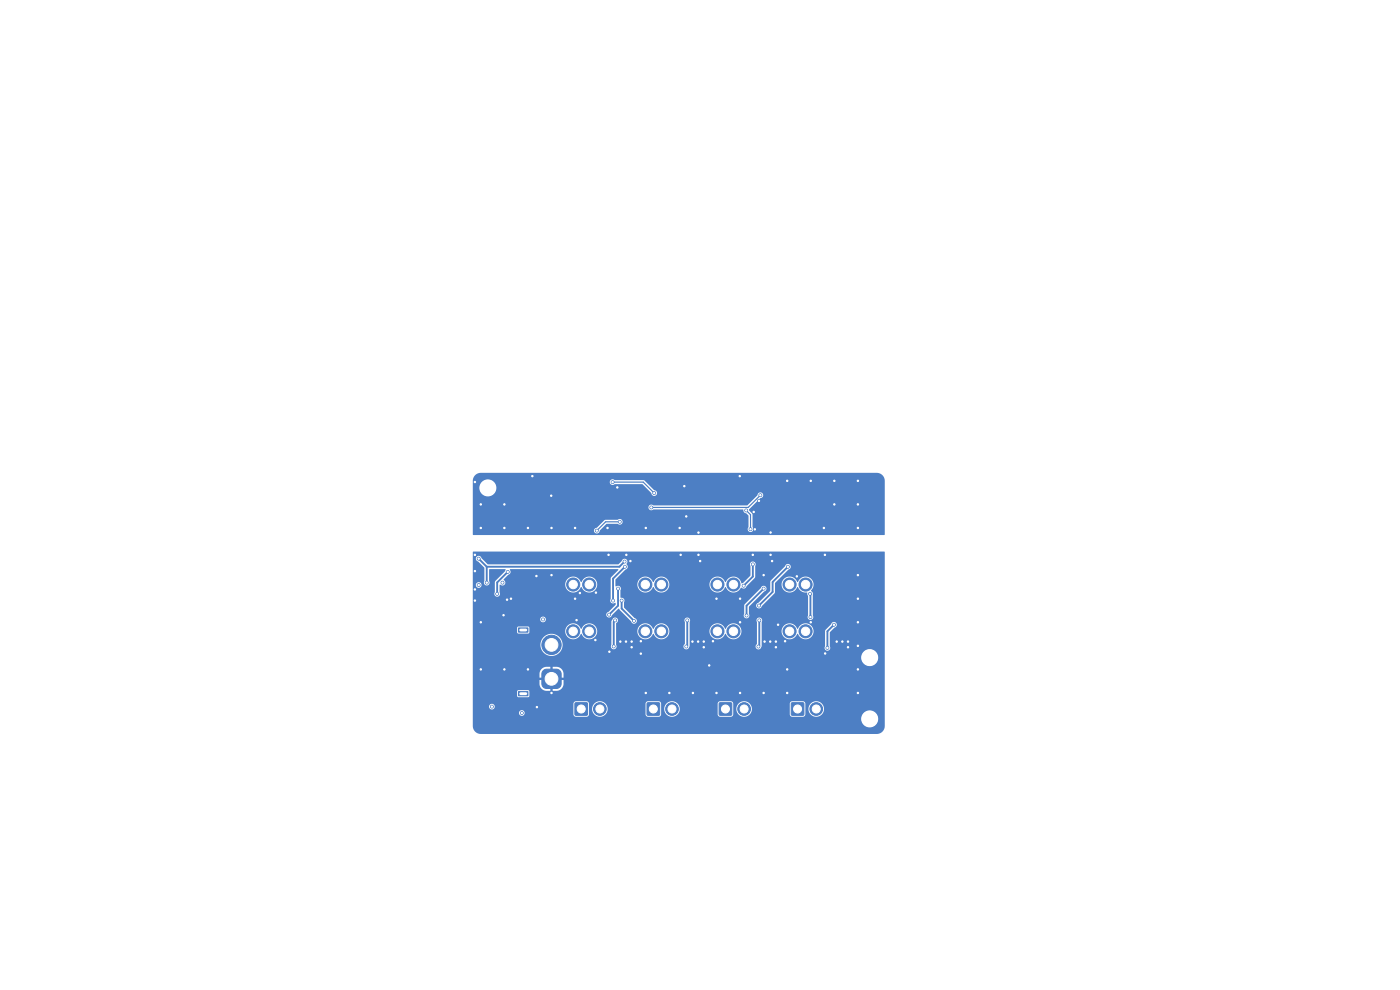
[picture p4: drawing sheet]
<svg xmlns="http://www.w3.org/2000/svg" width="297mm" height="210mm" viewBox="0 0 297 210" stroke-linecap="round" stroke-linejoin="round" font-family="sans-serif">
<g fill="#4d7fc4" stroke="#4d7fc4" stroke-width=".21">
<path d="M152.6 149.1h2.6v2.6h-2.6z"/>
<path d="M110 146.7h2v.9h-2z"/>
<path d="M110 133.2h2v.9h-2z"/>
<path d="M115.3 142.3l.5-.3h2.2a1.03 1.03 0 0 1 1 1v2a1.03 1.03 0 0 1-1 1.1h-2a1.03 1.03 0 0 1-1.1-1.1l.1-2.2z"/>
<path d="M167.9 149.1h2.6v2.6h-2.6z"/>
<path d="M122 149.1h2.6v2.6h-2.6z"/>
<path d="M137.3 149.1h2.6v2.6h-2.6z"/>
<circle cx="157.9" cy="150.4" r="1.35"/>
<circle cx="117" cy="136.8" r="2.05"/>
<circle cx="125" cy="124" r="1.39"/>
<circle cx="121.6" cy="124" r="1.39"/>
<circle cx="125" cy="133.9" r="1.39"/>
<circle cx="121.6" cy="133.9" r="1.39"/>
<circle cx="173.2" cy="150.4" r="1.35"/>
<circle cx="127.3" cy="150.4" r="1.35"/>
<circle cx="170.9" cy="124" r="1.39"/>
<circle cx="167.5" cy="124" r="1.39"/>
<circle cx="170.9" cy="133.9" r="1.39"/>
<circle cx="167.5" cy="133.9" r="1.39"/>
<circle cx="155.6" cy="124" r="1.39"/>
<circle cx="152.2" cy="124" r="1.39"/>
<circle cx="155.6" cy="133.9" r="1.39"/>
<circle cx="152.2" cy="133.9" r="1.39"/>
<circle cx="140.3" cy="124" r="1.39"/>
<circle cx="136.9" cy="124" r="1.39"/>
<circle cx="140.3" cy="133.9" r="1.39"/>
<circle cx="136.9" cy="133.9" r="1.39"/>
<circle cx="142.6" cy="150.4" r="1.35"/>
<circle cx="182" cy="102" r=".3"/>
<circle cx="161" cy="106.2" r=".3"/>
<circle cx="145.6" cy="109.5" r=".3"/>
<circle cx="102" cy="112" r=".3"/>
<circle cx="137" cy="112" r=".3"/>
<circle cx="177" cy="107" r=".3"/>
<circle cx="182" cy="107" r=".3"/>
<circle cx="160.1" cy="112.3" r=".3"/>
<circle cx="117" cy="112" r=".3"/>
<circle cx="112" cy="112" r=".3"/>
<circle cx="102" cy="107" r=".3"/>
<circle cx="163.5" cy="113" r=".3"/>
<circle cx="167" cy="102" r=".3"/>
<circle cx="144.2" cy="112" r=".3"/>
<circle cx="116.9" cy="105.2" r=".3"/>
<circle cx="159.9" cy="108.6" r=".3"/>
<circle cx="131" cy="103.4" r=".3"/>
<circle cx="112.9" cy="101" r=".3"/>
<circle cx="145.2" cy="103.1" r=".3"/>
<circle cx="182" cy="112" r=".3"/>
<circle cx="107" cy="112" r=".3"/>
<circle cx="177" cy="102" r=".3"/>
<circle cx="100.8" cy="102.3" r=".3"/>
<circle cx="148.2" cy="113" r=".3"/>
<circle cx="156.9" cy="101" r=".3"/>
<circle cx="122" cy="112" r=".3"/>
<circle cx="107" cy="107" r=".3"/>
<circle cx="174.8" cy="112" r=".3"/>
<circle cx="172" cy="102" r=".3"/>
<circle cx="128.9" cy="112" r=".3"/>
<circle cx="138.8" cy="104.6" r=".3"/>
<circle cx="130" cy="102.3" r=".3"/>
<circle cx="138.2" cy="107.6" r=".3"/>
<circle cx="161.3" cy="105" r=".3"/>
<circle cx="131.5" cy="110.7" r=".3"/>
<circle cx="126.6" cy="112.6" r=".3"/>
<circle cx="158.3" cy="108.3" r=".3"/>
<circle cx="159.2" cy="112.3" r=".3"/>
<circle cx="108.4" cy="127" r=".3"/>
<circle cx="117" cy="147" r=".3"/>
<circle cx="144.4" cy="117.7" r=".3"/>
<circle cx="167" cy="147" r=".3"/>
<circle cx="167" cy="142" r=".3"/>
<circle cx="182" cy="147" r=".3"/>
<circle cx="172" cy="132" r=".3"/>
<circle cx="166.6" cy="136" r=".3"/>
<circle cx="175.1" cy="138.6" r=".3"/>
<circle cx="132.9" cy="117.7" r=".3"/>
<circle cx="122.3" cy="131.6" r=".3"/>
<circle cx="131.6" cy="136.1" r=".3"/>
<circle cx="113.8" cy="122.2" r=".3"/>
<circle cx="152" cy="127" r=".3"/>
<circle cx="112" cy="142" r=".3"/>
<circle cx="159.7" cy="117.7" r=".3"/>
<circle cx="146.9" cy="136.1" r=".3"/>
<circle cx="129.3" cy="138.2" r=".3"/>
<circle cx="163.8" cy="119" r=".3"/>
<circle cx="136" cy="136" r=".3"/>
<circle cx="163.5" cy="117.7" r=".3"/>
<circle cx="164.6" cy="137.3" r=".3"/>
<circle cx="177.5" cy="136.1" r=".3"/>
<circle cx="182" cy="122" r=".3"/>
<circle cx="102" cy="142" r=".3"/>
<circle cx="107" cy="142" r=".3"/>
<circle cx="129.1" cy="117.7" r=".3"/>
<circle cx="126.4" cy="125.7" r=".3"/>
<circle cx="147" cy="147" r=".3"/>
<circle cx="148.1" cy="136.1" r=".3"/>
<circle cx="164.6" cy="136.1" r=".3"/>
<circle cx="100.8" cy="117.7" r=".3"/>
<circle cx="182" cy="142" r=".3"/>
<circle cx="179.9" cy="136.1" r=".3"/>
<circle cx="126.3" cy="135.8" r=".3"/>
<circle cx="162" cy="147" r=".3"/>
<circle cx="178.7" cy="136.1" r=".3"/>
<circle cx="148.5" cy="119" r=".3"/>
<circle cx="100.8" cy="121.2" r=".3"/>
<circle cx="137" cy="147" r=".3"/>
<circle cx="106.8" cy="130.5" r=".3"/>
<circle cx="133.7" cy="119" r=".3"/>
<circle cx="142" cy="147" r=".3"/>
<circle cx="165.1" cy="132.5" r=".3"/>
<circle cx="182" cy="132" r=".3"/>
<circle cx="100.8" cy="125" r=".3"/>
<circle cx="157" cy="132" r=".3"/>
<circle cx="157" cy="147" r=".3"/>
<circle cx="117" cy="122" r=".3"/>
<circle cx="151.3" cy="136" r=".3"/>
<circle cx="123" cy="125.8" r=".3"/>
<circle cx="122" cy="127" r=".3"/>
<circle cx="134" cy="136.1" r=".3"/>
<circle cx="113.9" cy="150" r=".3"/>
<circle cx="152" cy="147" r=".3"/>
<circle cx="182" cy="127" r=".3"/>
<circle cx="102" cy="132" r=".3"/>
<circle cx="132.8" cy="136.1" r=".3"/>
<circle cx="107.6" cy="127.2" r=".3"/>
<circle cx="100.8" cy="127.4" r=".3"/>
<circle cx="157" cy="127" r=".3"/>
<circle cx="134" cy="137.3" r=".3"/>
<circle cx="149.3" cy="137.3" r=".3"/>
<circle cx="150.5" cy="141.2" r=".3"/>
<circle cx="136" cy="138.7" r=".3"/>
<circle cx="162.2" cy="136.1" r=".3"/>
<circle cx="169" cy="122.3" r=".3"/>
<circle cx="182" cy="137" r=".3"/>
<circle cx="149.3" cy="136.1" r=".3"/>
<circle cx="179.9" cy="137.3" r=".3"/>
<circle cx="175" cy="117.7" r=".3"/>
<circle cx="163.4" cy="136.1" r=".3"/>
<circle cx="162" cy="122" r=".3"/>
<circle cx="148.2" cy="117.7" r=".3"/>
<circle cx="115.2" cy="131.4" r=".3"/>
<circle cx="104.4" cy="149.9" r=".3"/>
<circle cx="101.5" cy="124.1" r=".3"/>
<circle cx="110.7" cy="151.3" r=".3"/>
<circle cx="106.6" cy="123.6" r=".3"/>
<circle cx="107.7" cy="121.3" r=".3"/>
<circle cx="105.5" cy="126" r=".3"/>
<circle cx="101.6" cy="118.5" r=".3"/>
<circle cx="132.5" cy="119.1" r=".3"/>
<circle cx="103.3" cy="123.6" r=".3"/>
<circle cx="130.1" cy="127.4" r=".3"/>
<circle cx="132.6" cy="120.2" r=".3"/>
<circle cx="131.9" cy="127.4" r=".3"/>
<circle cx="134.5" cy="131.7" r=".3"/>
<circle cx="129.2" cy="130.4" r=".3"/>
<circle cx="131.1" cy="124.9" r=".3"/>
<circle cx="159.7" cy="119.7" r=".3"/>
<circle cx="157.8" cy="124.3" r=".3"/>
<circle cx="161" cy="128.5" r=".3"/>
<circle cx="167.1" cy="120.2" r=".3"/>
<circle cx="171.9" cy="130.9" r=".3"/>
<circle cx="171.9" cy="126" r=".3"/>
<circle cx="158.4" cy="130.6" r=".3"/>
<circle cx="162" cy="124.9" r=".3"/>
<circle cx="130.2" cy="137.1" r=".3"/>
<circle cx="130.5" cy="131.6" r=".3"/>
<circle cx="145.6" cy="137.1" r=".3"/>
<circle cx="145.8" cy="131.6" r=".3"/>
<circle cx="161.1" cy="131.6" r=".3"/>
<circle cx="160.9" cy="137.2" r=".3"/>
<circle cx="176.9" cy="132.5" r=".3"/>
<circle cx="175.5" cy="137.4" r=".3"/>
</g>
<path d="M130 102.3h6.5l2.3 2.3M131.5 110.7h-3l-1.9 1.9M158.3 108.3l.9 .9v3.1M161 106.2v5.2l-.9 .9M161.3 105l-2.6 2.6h-20.5" fill="none" stroke="#4d7fc4" stroke-width=".25"/>
<g fill="none" stroke="#4d7fc4" stroke-width=".4">
<path d="M101.6 118.5l1.7 1.7M132.5 119.1l-1.1 1.1h-28.1M159.7 119.7v2.6l-1.9 2M103.3 120.2v3.4M107.7 121.3l-2.2 2.3v2.4M130.5 131.6l-.3 .3v5.2M131.1 124.9v3.6l-1.9 1.9M131.9 127.4v1.7l2.6 2.6M132.6 120.2l-2.5 2.5v4.7M145.8 131.6v5.3l-.2 .2M161.1 131.6v5.4l-.2 .2M162 124.9l-3.6 3.6v2.1"/>
<path d="M167.1 120.2l-3.2 3.3v2.1l-2.9 2.9M171.9 126v4.9M176.9 132.5l-1.4 1.4v3.5"/>
</g>
<g fill="#4d7fc4">
<path d="M100.3 117.1l87.3-.1 .1 37a1.7 1.7 0 0 1-1.7 1.7h-84a1.7 1.7 0 0 1-1.7-1.7v-1.6h82.4a1.8 1.8 0 0 0 2.5 1.8 1.8 1.8 0 0 0 .4-3.1 1.8 1.8 0 0 0-2.9 1v.3h-82.4v-1.2h9.8a.61 .61 0 0 0 .8 .6 .61 .61 0 0 0 .2-1 .61 .61 0 0 0-1 .2v.2h-9.8v-1.4h3.4a.61 .61 0 0 0 .8 .7 .61 .61 0 0 0 .3-1 .61 .61 0 0 0-1 .2l-.1 .1h-3.4v-.5h21.3l.1 2.3 .5 .5 2.5-.1 .2-.4 .1-1.3h.6v.2a1.65 1.65 0 0 0 2.3 1.4 1.65 1.65 0 0 0 .6-2.6h8.4l.1 2.3 .5 .5 2.5-.1 .2-.4 .1-1.3h.6a1.65 1.65 0 0 0 2.2 1.7 1.65 1.65 0 0 0 .7-2.7h8.4l.1 2.3 .5 .5 2.5-.1 .2-.4 .1-1.3h.6a1.65 1.65 0 0 0 2.2 1.7 1.65 1.65 0 0 0 .7-2.7h8.4l.1 2.3 .5 .5 2.5-.1 .2-.4 .1-1.3h.6a1.66 1.66 0 0 0 2.3 1.6 1.66 1.66 0 0 0 .4-2.8 1.66 1.66 0 0 0-2.6 .9l-.1 .3h-.6l-.1-1.1-.5-.5-2.3 .1-.5 .5h-8.4a1.65 1.65 0 0 0-1.8-.5 1.65 1.65 0 0 0-1.1 1.5h-.6l-.1-1.1-.5-.5-2.3 .1-.5 .5h-8.4l-.2-.2a1.66 1.66 0 0 0-2.7 1.2h-.6l-.1-1.1-.5-.5-2.3 .1-.5 .5h-8.4l-.2-.2a1.66 1.66 0 0 0-2.7 1.2h-.6l-.1-1.1-.5-.5-2.3 .1-.5 .5h-21.3v-2.6h9.4v1l.2 .2h2.1l.3-.3v-1l-.3-.2h-2l-.3 .3h-9.4v-3.8h14.1v.9h1.3v.5h-1.3l.1 .9a1.52 1.52 0 0 0 1.4 1.4h.8v-1.3h.5v1.3l1-.1a1.52 1.52 0 0 0 1.3-1.4v-.8h-1.2v-.5h1.2v-1a1.52 1.52 0 0 0-1.4-1.3h-.9v1.2h-.5v-1.2h-.9a1.52 1.52 0 0 0-1.4 1.4h-14.1v-3.5h82.4v.2a1.8 1.8 0 0 0 2.7 1.4 1.8 1.8 0 0 0 0-3 1.8 1.8 0 0 0-2.7 1.4h-82.4v-2.8h14.3v.4a2.35 2.35 0 0 0 2.3 2.2 2.35 2.35 0 0 0 2.4-2.2h10.3v.2a.6 .6 0 0 0 .7 .5 .6 .6 0 0 0 .5-.6h14.2v.1a.65 .65 0 0 0 .7 .5 .65 .65 0 0 0 .6-.6h14v.1a.6 .6 0 0 0 .5 .6 .6 .6 0 0 0 .7-.4h13.4v.1a.61 .61 0 0 0 .9 .5 .61 .61 0 0 0 .2-.9v-2.9l1-1.1a.62 .62 0 0 0 .3-1 .62 .62 0 0 0-1 .3l-1.2 1.3-.2 3.7h-13.4l.1-.4v-3.2h4.2a1.74 1.74 0 0 0 1.4 1.8 1.74 1.74 0 0 0 2-1.2 1.72 1.72 0 0 0 2.3 1.2 1.72 1.72 0 0 0 .8-2.5 1.72 1.72 0 0 0-2.5-.5l-.6 .8a1.75 1.75 0 0 0-1.9-1.2 1.75 1.75 0 0 0-1.5 1.6h-4.2v-1.8a.62 .62 0 0 0-.5-1 .62 .62 0 0 0-.5 1v4.6l-.3 .5h-14v-3.3h4.2v.2a1.74 1.74 0 0 0 1.5 1.6 1.74 1.74 0 0 0 1.9-1.2 1.72 1.72 0 0 0 2.3 1.2 1.72 1.72 0 0 0 .8-2.5 1.72 1.72 0 0 0-2.5-.5l-.6 .8a1.75 1.75 0 0 0-1.9-1.2 1.75 1.75 0 0 0-1.5 1.6h-4.2v-1.8a.62 .62 0 0 0-.5-1 .62 .62 0 0 0-.5 1v4.6l-.3 .5h-14.2l-.1-3.3h4.5a1.74 1.74 0 0 0 1.4 1.8 1.74 1.74 0 0 0 2-1.2 1.72 1.72 0 0 0 2.3 1.2 1.72 1.72 0 0 0 .8-2.5 1.72 1.72 0 0 0-2.5-.5l-.6 .8a1.75 1.75 0 0 0-1.9-1.2 1.75 1.75 0 0 0-1.5 1.6h-4.5v-1.6a.66 .66 0 0 0 .1-1.1 .66 .66 0 0 0-1 .5l-.2 5.4h-10.3a2.35 2.35 0 0 0-2.1-2.5 2.35 2.35 0 0 0-2.6 2.1h-14.3v-3.4h9.4v1l.3 .2h2.1l.2-.2v-.4h7.6v.2a1.74 1.74 0 0 0 1.5 1.6 1.74 1.74 0 0 0 1.9-1.2 1.72 1.72 0 0 0 2.3 1.2 1.72 1.72 0 0 0 .8-2.5 1.72 1.72 0 0 0-2.5-.5l-.6 .8a1.75 1.75 0 0 0-1.9-1.2 1.75 1.75 0 0 0-1.5 1.6h-7.6v-.7l-.3-.2h-2l-.3 .3h-9.4v-1.9h14.3v.2a.61 .61 0 0 0 .9 .4 .61 .61 0 0 0 0-1 .61 .61 0 0 0-.9 .4h-14.3v-7.3h.6v.2a.61 .61 0 0 0 1 .4 .61 .61 0 0 0 0-1 .61 .61 0 0 0-1 .4h-.6v-5.6h.6l.2 .5 1.7 1.6-.1 2.8a.61 .61 0 0 0 .6 .9 .61 .61 0 0 0 .5-1v-2.5l3.5 .1-.2 .4-2.1 2.2v2.3a.61 .61 0 0 0 .5 .9 .61 .61 0 0 0 .5-1v-1.5l.2-.1a.59 .59 0 0 0 .9-.1h12.8v.2a1.74 1.74 0 0 0 1.5 1.6 1.74 1.74 0 0 0 1.9-1.2 1.71 1.71 0 0 0 2.3 1.1 1.71 1.71 0 0 0 .8-2.4 1.71 1.71 0 0 0-2.5-.5l-.6 .8a1.75 1.75 0 0 0-1.9-1.2 1.75 1.75 0 0 0-1.5 1.6l-12.7-.1a.66 .66 0 0 0-.4-.8l1-1.1a.69 .69 0 0 0 .4-1.1l22.9-.1 .1 .2-1.6 1.8v4.3a.69 .69 0 0 0 .1 .8 .69 .69 0 0 0 .9 .1v.4l-1.5 1.5a.61 .61 0 0 0-.3 1.1 .61 .61 0 0 0 1-.4l1.5-1.4 2.6 2.7a.62 .62 0 0 0 1 .3 .62 .62 0 0 0-.3-1l-.6-.6h23.8a.61 .61 0 0 0 .7 .7 .61 .61 0 0 0 .4-1v-1.5l.3-.3h1.2v.1a.61 .61 0 0 0 .6 .6 .61 .61 0 0 0 .6-.5l2.7-2.7 .1-2h1.4v.2a1.74 1.74 0 0 0 1.5 1.6 1.74 1.74 0 0 0 1.9-1.2 2.06 2.06 0 0 0 2 1.2l.2 .7v4.1a.61 .61 0 0 0 .5 1 .61 .61 0 0 0 .5-1l.1-4.6-.4-.5a1.76 1.76 0 0 0-.3-2.8 1.76 1.76 0 0 0-2.6 .9 1.75 1.75 0 0 0-1.9-1.2 1.75 1.75 0 0 0-1.5 1.6h-1.4v-.2l2.9-2.9a.61 .61 0 0 0 .2-1 .61 .61 0 0 0-1 .3l-3 3.1-.1 2.2-2.9 2.7-.1 .3h-1.2l2.9-2.9a.62 .62 0 0 0 .3-1.1 .62 .62 0 0 0-1 .4l-3.4 3.4-.2 2.3h-23.8l-1.6-1.6v-1.2a.66 .66 0 0 0-.1-.7 .66 .66 0 0 0-.7-.2l.1-1.7a.67 .67 0 0 0-.3-.8 .67 .67 0 0 0-.8 .1v-.5h4.6a1.74 1.74 0 0 0 1.4 1.8 1.74 1.74 0 0 0 2-1.2 1.75 1.75 0 0 0 2 1.2 1.75 1.75 0 0 0 1.4-1.8h8.5v.2a1.74 1.74 0 0 0 1.5 1.6 1.74 1.74 0 0 0 1.9-1.2 1.81 1.81 0 0 0 1.6 1.2 1.81 1.81 0 0 0 1.7-1.1l.1 .1a.62 .62 0 0 0 1.1-.4l1.8-1.8v-2.5a.61 .61 0 0 0-.5-.9 .61 .61 0 0 0-.5 1v2l-1.5 1.5-.4 .1a1.77 1.77 0 0 0-1.6-1.4 1.77 1.77 0 0 0-1.8 1.2 1.75 1.75 0 0 0-1.9-1.2 1.75 1.75 0 0 0-1.5 1.6h-8.5v-.2a1.75 1.75 0 0 0-1.6-1.4 1.75 1.75 0 0 0-1.8 1.2 1.75 1.75 0 0 0-1.9-1.2 1.75 1.75 0 0 0-1.5 1.6h-4.6v-1l2.1-2.1a.84 .84 0 0 0 .2-1.2 .61 .61 0 0 0-.1-1 .61 .61 0 0 0-.9 .4l-.8 .7h-27.6l-1.4-1.3a.6 .6 0 0 0-.6-.5 .6 .6 0 0 0-.6 .5h-.6z"/>
<path d="M100.7 100.9l.6-.4 .7-.2h84a1.7 1.7 0 0 1 1.7 1.7v11.4l-.1 .1h-87.2l-.1-.1v-.9h25.7a.62 .62 0 0 0 .6 .7 .62 .62 0 0 0 .6-.7l1.5-1.4h2.3a.62 .62 0 0 0 .9 0 .62 .62 0 0 0 0-.9 .62 .62 0 0 0-.9 .1h-2.7l-1.7 1.6-.4 .2-.2 .4h-25.7v-4.9h37.3a.63 .63 0 0 0 .3 .6 .63 .63 0 0 0 .7-.1h19a.76 .76 0 0 0 .7 .8l.5 .5v2.4a.62 .62 0 0 0 0 .9 .62 .62 0 0 0 .9 0 .62 .62 0 0 0-.1-.9v-2.7l-.7-1 2.4-2.4a.62 .62 0 0 0 .6-.6 .62 .62 0 0 0-.6-.7 .62 .62 0 0 0-.6 .7l-2.2 2.1h-19.9a.6 .6 0 0 0-1 .4h-37.3v-4.2h1.4a1.8 1.8 0 0 0 2.5 1.8 1.8 1.8 0 0 0 .5-3h24.7a.63 .63 0 0 0 .3 .6 .63 .63 0 0 0 .7-.1h5.8l2 1.9a.62 .62 0 0 0 .6 .6 .62 .62 0 0 0 .6-.6 .62 .62 0 0 0-.6-.6l-2.3-2.2h-6.1a.6 .6 0 0 0-1 .4h-24.7a1.8 1.8 0 0 0-1.9-.4 1.8 1.8 0 0 0-1.1 1.6h-1.4v-1.7z"/>
</g>
<g fill="#fff" stroke="#fff" stroke-width=".21">
<circle cx="182" cy="102" r=".15"/>
<circle cx="161" cy="106.2" r=".15"/>
<circle cx="145.6" cy="109.5" r=".15"/>
<circle cx="102" cy="112" r=".15"/>
<circle cx="137" cy="112" r=".15"/>
<circle cx="177" cy="107" r=".15"/>
<circle cx="182" cy="107" r=".15"/>
<circle cx="160.1" cy="112.3" r=".15"/>
<circle cx="117" cy="112" r=".15"/>
<circle cx="112" cy="112" r=".15"/>
<circle cx="102" cy="107" r=".15"/>
<circle cx="163.5" cy="113" r=".15"/>
<circle cx="167" cy="102" r=".15"/>
<circle cx="144.2" cy="112" r=".15"/>
<circle cx="116.9" cy="105.2" r=".15"/>
<circle cx="159.9" cy="108.6" r=".15"/>
<circle cx="131" cy="103.4" r=".15"/>
<circle cx="112.9" cy="101" r=".15"/>
<circle cx="145.2" cy="103.1" r=".15"/>
<circle cx="182" cy="112" r=".15"/>
<circle cx="107" cy="112" r=".15"/>
<circle cx="177" cy="102" r=".15"/>
<circle cx="100.8" cy="102.3" r=".15"/>
<circle cx="148.2" cy="113" r=".15"/>
<circle cx="156.9" cy="101" r=".15"/>
<circle cx="122" cy="112" r=".15"/>
<circle cx="107" cy="107" r=".15"/>
<circle cx="174.8" cy="112" r=".15"/>
<circle cx="172" cy="102" r=".15"/>
<circle cx="128.9" cy="112" r=".15"/>
<circle cx="138.8" cy="104.6" r=".15"/>
<circle cx="130" cy="102.3" r=".15"/>
<circle cx="138.2" cy="107.6" r=".15"/>
<circle cx="161.3" cy="105" r=".15"/>
<circle cx="131.5" cy="110.7" r=".15"/>
<circle cx="126.6" cy="112.6" r=".15"/>
<circle cx="158.3" cy="108.3" r=".15"/>
<circle cx="159.2" cy="112.3" r=".15"/>
<circle cx="108.4" cy="127" r=".15"/>
<circle cx="117" cy="147" r=".15"/>
<circle cx="144.4" cy="117.7" r=".15"/>
<circle cx="167" cy="147" r=".15"/>
<circle cx="167" cy="142" r=".15"/>
<circle cx="182" cy="147" r=".15"/>
<circle cx="172" cy="132" r=".15"/>
<circle cx="166.6" cy="136" r=".15"/>
<circle cx="175.1" cy="138.6" r=".15"/>
<circle cx="132.9" cy="117.7" r=".15"/>
<circle cx="122.3" cy="131.6" r=".15"/>
<circle cx="131.6" cy="136.1" r=".15"/>
<circle cx="113.8" cy="122.2" r=".15"/>
<circle cx="152" cy="127" r=".15"/>
<circle cx="112" cy="142" r=".15"/>
<circle cx="159.7" cy="117.7" r=".15"/>
<circle cx="146.9" cy="136.1" r=".15"/>
<circle cx="129.3" cy="138.3" r=".15"/>
<circle cx="163.8" cy="119" r=".15"/>
<circle cx="136" cy="136" r=".15"/>
<circle cx="163.5" cy="117.7" r=".15"/>
<circle cx="164.6" cy="137.3" r=".15"/>
<circle cx="177.5" cy="136.1" r=".15"/>
<circle cx="182" cy="122" r=".15"/>
<circle cx="102" cy="142" r=".15"/>
<circle cx="107" cy="142" r=".15"/>
<circle cx="129.1" cy="117.7" r=".15"/>
<circle cx="126.4" cy="125.7" r=".15"/>
<circle cx="147" cy="147" r=".15"/>
<circle cx="148.1" cy="136.1" r=".15"/>
<circle cx="164.6" cy="136.1" r=".15"/>
<circle cx="100.8" cy="117.7" r=".15"/>
<circle cx="182" cy="142" r=".15"/>
<circle cx="179.9" cy="136.1" r=".15"/>
<circle cx="126.3" cy="135.8" r=".15"/>
<circle cx="162" cy="147" r=".15"/>
<circle cx="178.7" cy="136.1" r=".15"/>
<circle cx="148.5" cy="119" r=".15"/>
<circle cx="100.8" cy="121.2" r=".15"/>
<circle cx="137" cy="147" r=".15"/>
<circle cx="106.8" cy="130.5" r=".15"/>
<circle cx="133.7" cy="119" r=".15"/>
<circle cx="142" cy="147" r=".15"/>
<circle cx="165.1" cy="132.5" r=".15"/>
<circle cx="182" cy="132" r=".15"/>
<circle cx="100.8" cy="125" r=".15"/>
<circle cx="157" cy="132" r=".15"/>
<circle cx="157" cy="147" r=".15"/>
<circle cx="117" cy="122" r=".15"/>
<circle cx="151.3" cy="136" r=".15"/>
<circle cx="123" cy="125.8" r=".15"/>
<circle cx="122" cy="127" r=".15"/>
<circle cx="134" cy="136.1" r=".15"/>
<circle cx="113.9" cy="150" r=".15"/>
<circle cx="152" cy="147" r=".15"/>
<circle cx="182" cy="127" r=".15"/>
<circle cx="102" cy="132" r=".15"/>
<circle cx="132.8" cy="136.1" r=".15"/>
<circle cx="107.6" cy="127.2" r=".15"/>
<circle cx="100.8" cy="127.4" r=".15"/>
<circle cx="157" cy="127" r=".15"/>
<circle cx="134" cy="137.3" r=".15"/>
<circle cx="149.3" cy="137.3" r=".15"/>
<circle cx="150.5" cy="141.2" r=".15"/>
<circle cx="136" cy="138.7" r=".15"/>
<circle cx="162.2" cy="136.1" r=".15"/>
<circle cx="169" cy="122.3" r=".15"/>
<circle cx="182" cy="137" r=".15"/>
<circle cx="149.3" cy="136.1" r=".15"/>
<circle cx="179.9" cy="137.3" r=".15"/>
<circle cx="175" cy="117.7" r=".15"/>
<circle cx="163.4" cy="136.1" r=".15"/>
<circle cx="162" cy="122" r=".15"/>
<circle cx="148.2" cy="117.7" r=".15"/>
<circle cx="115.2" cy="131.4" r=".15"/>
<circle cx="104.3" cy="149.9" r=".15"/>
<circle cx="101.6" cy="124.1" r=".15"/>
<circle cx="110.7" cy="151.3" r=".15"/>
<circle cx="106.6" cy="123.6" r=".15"/>
<circle cx="107.7" cy="121.3" r=".15"/>
<circle cx="105.5" cy="126" r=".15"/>
<circle cx="101.6" cy="118.5" r=".15"/>
<circle cx="132.5" cy="119.1" r=".15"/>
<circle cx="103.3" cy="123.6" r=".15"/>
<circle cx="130.1" cy="127.4" r=".15"/>
<circle cx="132.6" cy="120.2" r=".15"/>
<circle cx="131.9" cy="127.4" r=".15"/>
<circle cx="134.5" cy="131.7" r=".15"/>
<circle cx="129.2" cy="130.4" r=".15"/>
<circle cx="131.1" cy="124.9" r=".15"/>
<circle cx="159.7" cy="119.7" r=".15"/>
<circle cx="157.8" cy="124.3" r=".15"/>
<circle cx="161" cy="128.5" r=".15"/>
<circle cx="167.1" cy="120.2" r=".15"/>
<circle cx="171.9" cy="130.9" r=".15"/>
<circle cx="171.9" cy="126" r=".15"/>
<circle cx="158.4" cy="130.6" r=".15"/>
<circle cx="162" cy="124.9" r=".15"/>
<circle cx="130.2" cy="137.1" r=".15"/>
<circle cx="130.5" cy="131.6" r=".15"/>
<circle cx="145.6" cy="137.1" r=".15"/>
<circle cx="145.8" cy="131.6" r=".15"/>
<circle cx="161.1" cy="131.6" r=".15"/>
<circle cx="160.9" cy="137.2" r=".15"/>
<circle cx="176.9" cy="132.5" r=".15"/>
<circle cx="175.5" cy="137.4" r=".15"/>
<circle cx="153.9" cy="150.4" r=".85"/>
<circle cx="157.9" cy="150.4" r=".85"/>
<circle cx="117" cy="144" r="1.35"/>
<circle cx="117" cy="136.8" r="1.35"/>
<circle cx="184.5" cy="139.5" r="1.6"/>
<circle cx="103.5" cy="103.5" r="1.6"/>
<circle cx="125" cy="124" r=".89"/>
<circle cx="121.6" cy="124" r=".89"/>
<circle cx="125" cy="133.9" r=".89"/>
<circle cx="121.6" cy="133.9" r=".89"/>
<circle cx="169.2" cy="150.4" r=".85"/>
<circle cx="173.2" cy="150.4" r=".85"/>
<circle cx="123.3" cy="150.4" r=".85"/>
<circle cx="127.3" cy="150.4" r=".85"/>
<circle cx="170.9" cy="124" r=".89"/>
<circle cx="167.5" cy="124" r=".89"/>
<circle cx="170.9" cy="133.9" r=".89"/>
<circle cx="167.5" cy="133.9" r=".89"/>
<circle cx="155.6" cy="124" r=".89"/>
<circle cx="152.2" cy="124" r=".89"/>
<circle cx="155.6" cy="133.9" r=".89"/>
<circle cx="152.2" cy="133.9" r=".89"/>
<circle cx="140.3" cy="124" r=".89"/>
<circle cx="136.9" cy="124" r=".89"/>
<circle cx="140.3" cy="133.9" r=".89"/>
<circle cx="136.9" cy="133.9" r=".89"/>
<circle cx="138.6" cy="150.4" r=".85"/>
<circle cx="142.6" cy="150.4" r=".85"/>
<circle cx="184.5" cy="152.5" r="1.6"/>
</g>
<path d="M110.5 133.7h1.1M110.5 147.2h1.1" fill="none" stroke="#fff" stroke-width=".6"/>
</svg>
